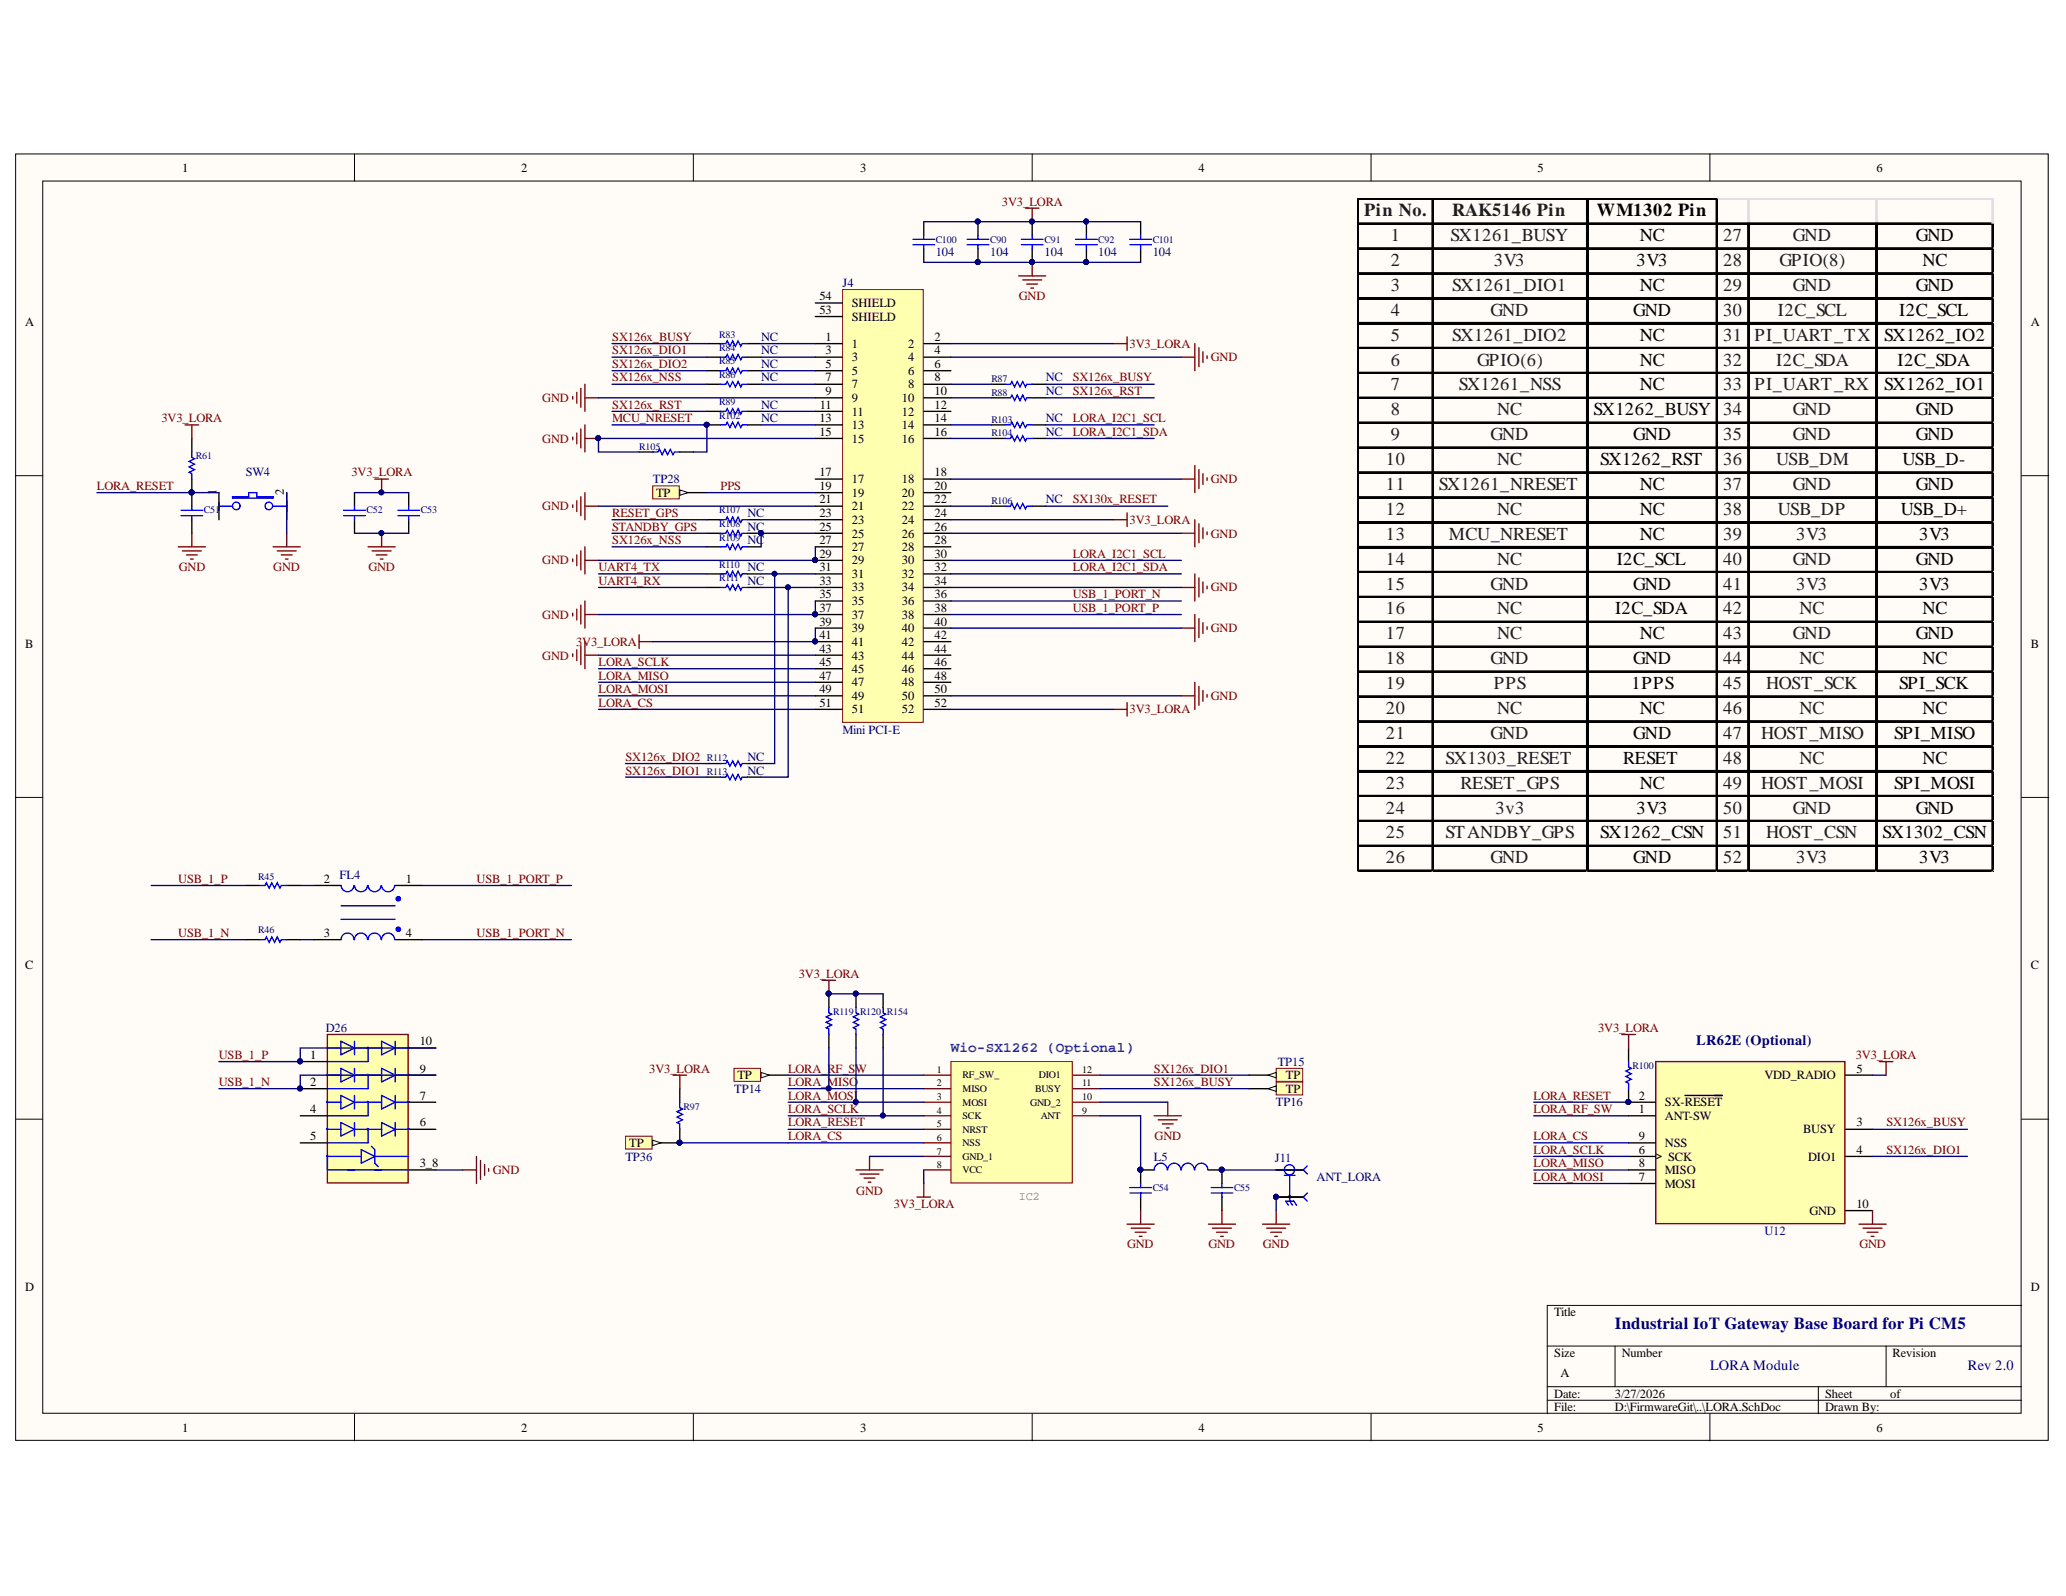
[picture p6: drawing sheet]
<svg xmlns="http://www.w3.org/2000/svg" width="279mm" height="216mm" viewBox="0 0 279 216" stroke-linecap="round" stroke-linejoin="round" font-family="sans-serif">
<defs><g id="words">
<g font-size="2.5" fill="#1c1e21">
<text x="184.5" y="29.2">Pin No.</text>
<text x="196.4" y="29.2">RAK5146 Pin</text>
<text x="188.1" y="32.6">1</text>
<text x="188.1" y="36">2</text>
<text x="196.2" y="32.6">SX1261_BUSY</text>
<text x="202" y="36">3V3</text>
<text x="233" y="32.6">27</text>
<text x="233" y="36">28</text>
<text x="240.7" y="36">GPIO(8)</text>
<text x="242.5" y="32.6">GND</text>
<text x="188.1" y="39.3">3</text>
<text x="196.4" y="39.3">SX1261_DIO1</text>
<text x="233" y="39.3">29</text>
<text x="242.5" y="39.3">GND</text>
<text x="188.1" y="42.7">4</text>
<text x="188.1" y="46.1">5</text>
<text x="196.4" y="46.1">SX1261_DIO2</text>
<text x="201.6" y="42.7">GND</text>
<text x="233" y="42.7">30</text>
<text x="233" y="46.1">31</text>
<text x="237.3" y="46.1">PI_UART_TX</text>
<text x="240.4" y="42.7">I2C_SCL</text>
<text x="188.1" y="49.4">6</text>
<text x="188.1" y="52.8">7</text>
<text x="197.3" y="52.8">SX1261_NSS</text>
<text x="199.8" y="49.4">GPIO(6)</text>
<text x="233" y="49.4">32</text>
<text x="233" y="52.8">33</text>
<text x="237.3" y="52.8">PI_UART_RX</text>
<text x="240.2" y="49.4">I2C_SDA</text>
<text x="188.1" y="56.2">8</text>
<text x="188.1" y="59.5">9</text>
<text x="201.6" y="59.5">GND</text>
<text x="202.5" y="56.2">NC</text>
<text x="233" y="56.2">34</text>
<text x="233" y="59.5">35</text>
<text x="242.5" y="56.2">GND</text>
<text x="242.5" y="59.5">GND</text>
<text x="187.4" y="62.9">10</text>
<text x="202.5" y="62.9">NC</text>
<text x="233" y="62.9">36</text>
<text x="240.2" y="62.9">USB_DM</text>
<text x="187.4" y="66.3">11</text>
<text x="187.4" y="69.6">12</text>
<text x="194.6" y="66.3">SX1261_NRESET</text>
<text x="202.5" y="69.6">NC</text>
<text x="233" y="66.3">37</text>
<text x="233" y="69.6">38</text>
<text x="240.4" y="69.6">USB_DP</text>
<text x="242.5" y="66.3">GND</text>
<text x="187.4" y="73">13</text>
<text x="187.4" y="76.4">14</text>
<text x="195.9" y="73">MCU_NRESET</text>
<text x="202.5" y="76.4">NC</text>
<text x="233" y="73">39</text>
<text x="233" y="76.4">40</text>
<text x="242.5" y="76.4">GND</text>
<text x="242.9" y="73">3V3</text>
<text x="187.4" y="79.7">15</text>
<text x="187.4" y="83.1">16</text>
<text x="201.6" y="79.7">GND</text>
<text x="202.5" y="83.1">NC</text>
<text x="233" y="79.7">41</text>
<text x="233" y="83.1">42</text>
<text x="242.9" y="79.7">3V3</text>
<text x="243.4" y="83.1">NC</text>
<text x="187.4" y="86.5">17</text>
<text x="187.4" y="89.9">18</text>
<text x="201.6" y="89.9">GND</text>
<text x="202.5" y="86.5">NC</text>
<text x="233" y="86.5">43</text>
<text x="233" y="89.9">44</text>
<text x="242.5" y="86.5">GND</text>
<text x="243.4" y="89.9">NC</text>
<text x="187.4" y="93.2">19</text>
<text x="202" y="93.2">PPS</text>
<text x="233" y="93.2">45</text>
<text x="238.9" y="93.2">HOST_SCK</text>
<text x="187.4" y="96.6">20</text>
<text x="187.4" y="100">21</text>
<text x="201.6" y="100">GND</text>
<text x="202.5" y="96.6">NC</text>
<text x="233" y="96.6">46</text>
<text x="233" y="100">47</text>
<text x="238.2" y="100">HOST_MISO</text>
<text x="243.4" y="96.6">NC</text>
<text x="187.4" y="103.3">22</text>
<text x="187.4" y="106.7">23</text>
<text x="195.5" y="103.3">SX1303_RESET</text>
<text x="197.5" y="106.7">RESET_GPS</text>
<text x="233" y="103.3">48</text>
<text x="233" y="106.7">49</text>
<text x="238.2" y="106.7">HOST_MOSI</text>
<text x="243.4" y="103.3">NC</text>
<text x="187.4" y="110.1">24</text>
<text x="187.4" y="113.4">25</text>
<text x="195.5" y="113.4">STANDBY_GPS</text>
<text x="202.2" y="110.1">3v3</text>
<text x="233" y="110.1">50</text>
<text x="233" y="113.4">51</text>
<text x="238.9" y="113.4">HOST_CSN</text>
<text x="242.5" y="110.1">GND</text>
<text x="187.4" y="116.8">26</text>
<text x="201.6" y="116.8">GND</text>
<text x="233" y="116.8">52</text>
<text x="242.9" y="116.8">3V3</text>
</g>
<g font-size="2.5">
<text x="215.9" y="29.2">WM1302 Pin</text>
<text x="221.3" y="36">3V3</text>
<text x="221.8" y="32.6">NC</text>
<text x="259.1" y="32.6">GND</text>
<text x="260" y="36">NC</text>
<text x="221.8" y="39.3">NC</text>
<text x="259.1" y="39.3">GND</text>
<text x="220.9" y="42.7">GND</text>
<text x="221.8" y="46.1">NC</text>
<text x="254.8" y="46.1">SX1262_IO2</text>
<text x="256.8" y="42.7">I2C_SCL</text>
<text x="221.8" y="49.4">NC</text>
<text x="221.8" y="52.8">NC</text>
<text x="254.8" y="52.8">SX1262_IO1</text>
<text x="256.6" y="49.4">I2C_SDA</text>
<text x="215.5" y="56.2">SX1262_BUSY</text>
<text x="220.9" y="59.5">GND</text>
<text x="259.1" y="56.2">GND</text>
<text x="259.1" y="59.5">GND</text>
<text x="216.4" y="62.9">SX1262_RST</text>
<text x="257.3" y="62.9">USB_D-</text>
<text x="221.8" y="66.3">NC</text>
<text x="221.8" y="69.6">NC</text>
<text x="257.1" y="69.6">USB_D+</text>
<text x="259.1" y="66.3">GND</text>
<text x="218.6" y="76.4">I2C_SCL</text>
<text x="221.8" y="73">NC</text>
<text x="259.1" y="76.4">GND</text>
<text x="259.5" y="73">3V3</text>
<text x="218.4" y="83.1">I2C_SDA</text>
<text x="220.9" y="79.7">GND</text>
<text x="259.5" y="79.7">3V3</text>
<text x="260" y="83.1">NC</text>
<text x="220.9" y="89.9">GND</text>
<text x="221.8" y="86.5">NC</text>
<text x="259.1" y="86.5">GND</text>
<text x="260" y="89.9">NC</text>
<text x="220.7" y="93.2">1PPS</text>
<text x="256.8" y="93.2">SPI_SCK</text>
<text x="220.9" y="100">GND</text>
<text x="221.8" y="96.6">NC</text>
<text x="256.2" y="100">SPI_MISO</text>
<text x="260" y="96.6">NC</text>
<text x="219.5" y="103.3">RESET</text>
<text x="221.8" y="106.7">NC</text>
<text x="256.2" y="106.7">SPI_MOSI</text>
<text x="260" y="103.3">NC</text>
<text x="216.4" y="113.4">SX1262_CSN</text>
<text x="221.3" y="110.1">3V3</text>
<text x="254.6" y="113.4">SX1302_CSN</text>
<text x="259.1" y="110.1">GND</text>
<text x="220.9" y="116.8">GND</text>
<text x="259.5" y="116.8">3V3</text>
</g>
<text font-size="2.3" fill="#000080" x="218.4" y="179.8">Industrial IoT Gateway Base Board for Pi CM5</text>
<text font-size="1.9" fill="#0b5394" x="128.6" y="142.3">Wio-SX1262 (Optional)</text>
<g font-size="1.9" fill="#000080">
<text x="229.4" y="141.3">LR62E (Optional)</text>
<text x="231.3" y="185.4">LORA Module</text>
<text x="266.1" y="185.4">Rev 2.0</text>
</g>
<g font-size="1.7">
<text x="24.6" y="23.3">1</text>
<text x="70.5" y="23.3">2</text>
<text x="116.3" y="23.3">3</text>
<text x="162.1" y="23.3">4</text>
<text x="207.9" y="23.3">5</text>
<text x="253.8" y="23.3">6</text>
<text x="110.8" y="40.6">54</text>
<text x="115.2" y="41.5">SHIELD</text>
<text x="3.4" y="44.1">A</text>
<text x="110.8" y="42.5">53</text>
<text x="111.7" y="46.1">1</text>
<text x="111.7" y="47.9">3</text>
<text x="115.2" y="47">1</text>
<text x="115.2" y="43.4">SHIELD</text>
<text x="122.8" y="47">2</text>
<text x="126.4" y="46.1">2</text>
<text x="126.4" y="47.9">4</text>
<text x="274.6" y="44.1">A</text>
<text x="111.7" y="49.8">5</text>
<text x="111.7" y="51.6">7</text>
<text x="111.7" y="53.4">9</text>
<text x="115.2" y="48.9">3</text>
<text x="115.2" y="50.7">5</text>
<text x="115.2" y="52.5">7</text>
<text x="122.8" y="48.9">4</text>
<text x="122.8" y="50.7">6</text>
<text x="122.8" y="52.5">8</text>
<text x="126.4" y="49.8">6</text>
<text x="126.4" y="51.6">8</text>
<text x="126.4" y="53.4">10</text>
<text x="110.8" y="57.1">13</text>
<text x="110.8" y="58.9">15</text>
<text x="110.9" y="55.3">11</text>
<text x="115.2" y="54.4">9</text>
<text x="115.2" y="56.2">11</text>
<text x="115.2" y="58">13</text>
<text x="115.2" y="59.9">15</text>
<text x="122" y="54.4">10</text>
<text x="122" y="56.2">12</text>
<text x="122" y="58">14</text>
<text x="122" y="59.9">16</text>
<text x="126.4" y="55.3">12</text>
<text x="126.4" y="57.1">14</text>
<text x="126.4" y="58.9">16</text>
<text x="110.8" y="64.4">17</text>
<text x="115.2" y="65.4">17</text>
<text x="122" y="65.4">18</text>
<text x="126.4" y="64.4">18</text>
<text x="29.3" y="67" transform="rotate(-90 29.3 67)">1</text>
<text x="38.4" y="67" transform="rotate(-90 38.4 67)">2</text>
<text x="88.7" y="67.2">TP</text>
<text x="110.8" y="66.3">19</text>
<text x="110.8" y="68.1">21</text>
<text x="110.8" y="69.9">23</text>
<text x="110.8" y="71.8">25</text>
<text x="115.2" y="67.2">19</text>
<text x="115.2" y="69">21</text>
<text x="115.2" y="70.9">23</text>
<text x="122" y="67.2">20</text>
<text x="122" y="69">22</text>
<text x="122" y="70.9">24</text>
<text x="126.4" y="66.3">20</text>
<text x="126.4" y="68.1">22</text>
<text x="126.4" y="69.9">24</text>
<text x="126.4" y="71.8">26</text>
<text x="110.8" y="73.6">27</text>
<text x="110.8" y="75.4">29</text>
<text x="110.8" y="77.3">31</text>
<text x="115.2" y="72.7">25</text>
<text x="115.2" y="74.5">27</text>
<text x="115.2" y="76.4">29</text>
<text x="122" y="72.7">26</text>
<text x="122" y="74.5">28</text>
<text x="122" y="76.4">30</text>
<text x="126.4" y="73.6">28</text>
<text x="126.4" y="75.4">30</text>
<text x="126.4" y="77.3">32</text>
<text x="110.8" y="79.2">33</text>
<text x="110.8" y="80.9">35</text>
<text x="110.8" y="82.8">37</text>
<text x="115.2" y="78.2">31</text>
<text x="115.2" y="80">33</text>
<text x="115.2" y="81.9">35</text>
<text x="115.2" y="83.7">37</text>
<text x="122" y="78.2">32</text>
<text x="122" y="80">34</text>
<text x="122" y="81.9">36</text>
<text x="122" y="83.7">38</text>
<text x="126.4" y="79.2">34</text>
<text x="126.4" y="80.9">36</text>
<text x="126.4" y="82.8">38</text>
<text x="3.4" y="87.6">B</text>
<text x="110.8" y="84.6">39</text>
<text x="110.8" y="86.4">41</text>
<text x="110.8" y="88.3">43</text>
<text x="115.2" y="85.5">39</text>
<text x="115.2" y="87.4">41</text>
<text x="115.2" y="89.2">43</text>
<text x="122" y="85.5">40</text>
<text x="122" y="87.4">42</text>
<text x="122" y="89.2">44</text>
<text x="126.4" y="84.6">40</text>
<text x="126.4" y="86.4">42</text>
<text x="126.4" y="88.3">44</text>
<text x="274.6" y="87.6">B</text>
<text x="110.8" y="90.1">45</text>
<text x="110.8" y="91.9">47</text>
<text x="110.8" y="93.8">49</text>
<text x="110.8" y="95.6">51</text>
<text x="115.2" y="91">45</text>
<text x="115.2" y="92.9">47</text>
<text x="115.2" y="94.7">49</text>
<text x="122" y="91">46</text>
<text x="122" y="92.9">48</text>
<text x="122" y="94.7">50</text>
<text x="126.4" y="90.1">46</text>
<text x="126.4" y="91.9">48</text>
<text x="126.4" y="93.8">50</text>
<text x="126.4" y="95.6">52</text>
<text x="115.2" y="96.5">51</text>
<text x="122" y="96.5">52</text>
<text x="43.8" y="119.4">2</text>
<text x="54.9" y="119.4">1</text>
<text x="3.4" y="131.1">C</text>
<text x="43.8" y="126.8">3</text>
<text x="54.9" y="126.8">4</text>
<text x="274.6" y="131.1">C</text>
<text x="42" y="143.3">1</text>
<text x="56.8" y="141.4">10</text>
<text x="42" y="146.9">2</text>
<text x="56.8" y="145.1">9</text>
<text x="56.8" y="148.7">7</text>
<text x="99.7" y="146">TP</text>
<text x="173.9" y="146">TP</text>
<text x="173.9" y="147.8">TP</text>
<text x="221.6" y="148.7">2</text>
<text x="225.2" y="149.7">SX-RESET</text>
<text x="238.6" y="146">VDD_RADIO</text>
<text x="251.1" y="145.1">5</text>
<text x="42" y="150.6">4</text>
<text x="42" y="154.2">5</text>
<text x="56.8" y="152.4">6</text>
<text x="85.1" y="155.2">TP</text>
<text x="221.6" y="150.6">1</text>
<text x="221.6" y="154.2">9</text>
<text x="225.2" y="151.5">ANT-SW</text>
<text x="225.2" y="155.2">NSS</text>
<text x="243.9" y="153.3">BUSY</text>
<text x="251.1" y="152.4">3</text>
<text x="56.8" y="157.9">3_8</text>
<text x="221.6" y="156.1">6</text>
<text x="221.6" y="157.9">8</text>
<text x="221.6" y="159.7">7</text>
<text x="225.2" y="158.8">MISO</text>
<text x="225.2" y="160.7">MOSI</text>
<text x="225.6" y="157">SCK</text>
<text x="244.5" y="157">DIO1</text>
<text x="251.1" y="156.1">4</text>
<text x="244.7" y="164.3">GND</text>
<text x="251.1" y="163.4">10</text>
<text x="3.4" y="174.6">D</text>
<text x="210.2" y="178.1">Title</text>
<text x="274.6" y="174.6">D</text>
<text x="210.2" y="183.6">Size</text>
<text x="219.3" y="183.6">Number</text>
<text x="256" y="183.6">Revision</text>
<text x="210.2" y="189.1">Date:</text>
<text x="210.2" y="190.9">File:</text>
<text x="211" y="186.3">A</text>
<text x="218.4" y="189.1">3/27/2026</text>
<text x="218.4" y="190.9">D:\FirmwareGit\..\LORA.SchDoc</text>
<text x="246.8" y="189.1">Sheet</text>
<text x="246.8" y="190.9">Drawn By:</text>
<text x="255.6" y="189.1">of</text>
<text x="24.6" y="193.6">1</text>
<text x="70.5" y="193.6">2</text>
<text x="116.3" y="193.6">3</text>
<text x="162.1" y="193.6">4</text>
<text x="207.9" y="193.6">5</text>
<text x="253.8" y="193.6">6</text>
</g>
<g font-size="1.7" fill="#800000">
<text x="135.5" y="27.8">3V3_LORA</text>
<text x="137.8" y="40.6">GND</text>
<text x="82.8" y="47.9">SX126x_DIO1</text>
<text x="82.8" y="46.1">SX126x_BUSY</text>
<text x="152.8" y="47">3V3_LORA</text>
<text x="82.8" y="49.8">SX126x_DIO2</text>
<text x="82.8" y="51.6">SX126x_NSS</text>
<text x="145.1" y="53.4">SX126x_RST</text>
<text x="145.1" y="51.6">SX126x_BUSY</text>
<text x="163.8" y="48.9">GND</text>
<text x="21.8" y="57.1">3V3_LORA</text>
<text x="73.3" y="54.4">GND</text>
<text x="73.3" y="59.9">GND</text>
<text x="82.8" y="57.1">MCU_NRESET</text>
<text x="82.8" y="55.3">SX126x_RST</text>
<text x="145.1" y="57.1">LORA_I2C1_SCL</text>
<text x="145.1" y="58.9">LORA_I2C1_SDA</text>
<text x="47.5" y="64.4">3V3_LORA</text>
<text x="163.8" y="65.4">GND</text>
<text x="13.1" y="66.3">LORA_RESET</text>
<text x="73.3" y="69">GND</text>
<text x="82.8" y="69.9">RESET_GPS</text>
<text x="82.8" y="71.8">STANDBY_GPS</text>
<text x="97.4" y="66.3">PPS</text>
<text x="145.1" y="68.1">SX130x_RESET</text>
<text x="152.8" y="70.9">3V3_LORA</text>
<text x="24.2" y="77.3">GND</text>
<text x="37" y="77.3">GND</text>
<text x="49.8" y="77.3">GND</text>
<text x="73.3" y="76.4">GND</text>
<text x="80.9" y="77.3">UART4_TX</text>
<text x="82.8" y="73.6">SX126x_NSS</text>
<text x="145.1" y="75.4">LORA_I2C1_SCL</text>
<text x="145.1" y="77.3">LORA_I2C1_SDA</text>
<text x="163.8" y="72.7">GND</text>
<text x="73.3" y="83.7">GND</text>
<text x="80.9" y="79.2">UART4_RX</text>
<text x="145.1" y="80.9">USB_1_PORT_N</text>
<text x="145.1" y="82.8">USB_1_PORT_P</text>
<text x="163.8" y="80">GND</text>
<text x="73.3" y="89.2">GND</text>
<text x="77.9" y="87.4">3V3_LORA</text>
<text x="163.8" y="85.5">GND</text>
<text x="80.9" y="91.9">LORA_MISO</text>
<text x="80.9" y="93.8">LORA_MOSI</text>
<text x="80.9" y="90.1">LORA_SCLK</text>
<text x="80.9" y="95.6">LORA_CS</text>
<text x="163.8" y="94.7">GND</text>
<text x="152.8" y="96.5">3V3_LORA</text>
<text x="84.6" y="104.8">SX126x_DIO1</text>
<text x="84.6" y="102.9">SX126x_DIO2</text>
<text x="24.1" y="119.4">USB_1_P</text>
<text x="64.5" y="119.4">USB_1_PORT_P</text>
<text x="24.1" y="126.8">USB_1_N</text>
<text x="64.5" y="126.8">USB_1_PORT_N</text>
<text x="108" y="132.3">3V3_LORA</text>
<text x="29.6" y="143.3">USB_1_P</text>
<text x="216.1" y="139.6">3V3_LORA</text>
<text x="251" y="143.3">3V3_LORA</text>
<text x="29.6" y="146.9">USB_1_N</text>
<text x="87.8" y="145.1">3V3_LORA</text>
<text x="106.6" y="145.1">LORA_RF_SW</text>
<text x="106.6" y="146.9">LORA_MISO</text>
<text x="106.6" y="148.7">LORA_MOSI</text>
<text x="156.1" y="145.1">SX126x_DIO1</text>
<text x="156.1" y="146.9">SX126x_BUSY</text>
<text x="207.4" y="148.7">LORA_RESET</text>
<text x="106.6" y="150.6">LORA_SCLK</text>
<text x="106.6" y="152.4">LORA_RESET</text>
<text x="106.6" y="154.2">LORA_CS</text>
<text x="156.1" y="154.2">GND</text>
<text x="207.4" y="154.2">LORA_CS</text>
<text x="207.4" y="150.6">LORA_RF_SW</text>
<text x="255.1" y="152.4">SX126x_BUSY</text>
<text x="66.7" y="158.8">GND</text>
<text x="115.8" y="161.6">GND</text>
<text x="207.4" y="157.9">LORA_MISO</text>
<text x="207.4" y="159.7">LORA_MOSI</text>
<text x="207.4" y="156.1">LORA_SCLK</text>
<text x="255.1" y="156.1">SX126x_DIO1</text>
<text x="120.9" y="163.4">3V3_LORA</text>
<text x="152.4" y="168.9">GND</text>
<text x="163.4" y="168.9">GND</text>
<text x="170.8" y="168.9">GND</text>
<text x="251.5" y="168.9">GND</text>
</g>
<g font-size="1.7" fill="#000080">
<text x="126.5" y="34.6">104</text>
<text x="133.9" y="34.6">104</text>
<text x="141.3" y="34.6">104</text>
<text x="148.5" y="34.6">104</text>
<text x="155.9" y="34.6">104</text>
<text x="113.9" y="38.8">J4</text>
<text x="102.9" y="46.1">NC</text>
<text x="102.9" y="47.9">NC</text>
<text x="102.9" y="49.8">NC</text>
<text x="102.9" y="51.6">NC</text>
<text x="141.4" y="51.6">NC</text>
<text x="141.4" y="53.4">NC</text>
<text x="102.9" y="55.3">NC</text>
<text x="102.9" y="57.1">NC</text>
<text x="141.4" y="57.1">NC</text>
<text x="141.4" y="58.9">NC</text>
<text x="33.2" y="64.4">SW4</text>
<text x="88.3" y="65.4">TP28</text>
<text x="101.1" y="69.9">NC</text>
<text x="101.1" y="71.8">NC</text>
<text x="141.4" y="68.1">NC</text>
<text x="101.1" y="73.6">NC</text>
<text x="101.1" y="77.3">NC</text>
<text x="101.1" y="79.2">NC</text>
<text x="113.9" y="99.3">Mini PCI-E</text>
<text x="101.1" y="102.9">NC</text>
<text x="101.1" y="104.8">NC</text>
<text x="45.9" y="118.9">FL4</text>
<text x="44.1" y="139.6">D26</text>
<text x="99.3" y="147.8">TP14</text>
<text x="172.6" y="149.7">TP16</text>
<text x="172.8" y="144.2">TP15</text>
<text x="84.6" y="157">TP36</text>
<text x="156.1" y="157">L5</text>
<text x="172.4" y="157.2">J11</text>
<text x="178.1" y="159.7">ANT_LORA</text>
<text x="238.6" y="167.1">U12</text>
</g>
<text font-size="1.6" fill="#808080" x="137.8" y="162.4">IC2</text>
<g font-size="1.4" fill="#000080">
<text x="126.5" y="32.8">C100</text>
<text x="133.9" y="32.8">C90</text>
<text x="141.3" y="32.8">C91</text>
<text x="148.5" y="32.8">C92</text>
<text x="155.9" y="32.8">C101</text>
<text x="97.3" y="45.7">R83</text>
<text x="97.3" y="47.4">R84</text>
<text x="97.3" y="49.3">R85</text>
<text x="97.3" y="51.2">R86</text>
<text x="134.1" y="51.7">R87</text>
<text x="134.1" y="53.5">R88</text>
<text x="97.3" y="54.8">R89</text>
<text x="97.3" y="56.7">R102</text>
<text x="134.1" y="57.2">R103</text>
<text x="134.1" y="59">R104</text>
<text x="26.5" y="62.2">R61</text>
<text x="86.4" y="60.9">R105</text>
<text x="27.6" y="69.4">C51</text>
<text x="49.6" y="69.4">C52</text>
<text x="56.9" y="69.4">C53</text>
<text x="97.3" y="69.4">R107</text>
<text x="97.3" y="71.3">R108</text>
<text x="134.1" y="68.2">R106</text>
<text x="97.3" y="73.1">R109</text>
<text x="97.3" y="76.8">R110</text>
<text x="97.3" y="78.6">R111</text>
<text x="95.6" y="103">R112</text>
<text x="95.6" y="104.9">R113</text>
<text x="34.9" y="119">R45</text>
<text x="34.9" y="126.3">R46</text>
<text x="112.7" y="137.2">R119 R120 R154</text>
<text x="220.8" y="144.6">R100</text>
<text x="92.5" y="150.1">R97</text>
<text x="155.9" y="161.1">C54</text>
<text x="166.9" y="161.1">C55</text>
</g>
<g font-size="1.4">
<text x="126.7" y="145.2">1</text>
<text x="126.7" y="147">2</text>
<text x="126.7" y="148.8">3</text>
<text x="130.2" y="145.9">RF_SW_</text>
<text x="130.2" y="147.7">MISO</text>
<text x="130.2" y="149.6">MOSI</text>
<text x="139.3" y="149.6">GND_2</text>
<text x="140" y="147.7">BUSY</text>
<text x="140.5" y="145.9">DIO1</text>
<text x="146.3" y="148.8">10</text>
<text x="146.3" y="147">11</text>
<text x="146.3" y="145.2">12</text>
<text x="126.7" y="150.7">4</text>
<text x="126.7" y="152.5">5</text>
<text x="126.7" y="154.3">6</text>
<text x="130.2" y="151.4">SCK</text>
<text x="130.2" y="153.2">NRST</text>
<text x="130.2" y="155.1">NSS</text>
<text x="140.8" y="151.4">ANT</text>
<text x="146.3" y="150.7">9</text>
<text x="126.7" y="156.2">7</text>
<text x="126.7" y="158">8</text>
<text x="130.2" y="156.9">GND_1</text>
<text x="130.2" y="158.7">VCC</text>
</g>
</g></defs>
<g fill="#fffcf8" stroke="#000" stroke-width=".14">
<path d="M2.1 20.8h274.9v174h-274.9z"/>
<path d="M5.8 24.5h267.5v166.7h-267.5z"/>
</g>
<g fill="none" stroke="#000" stroke-width=".14">
<path d="M47.9 20.8v3.7M93.8 20.8v3.7M139.6 20.8v3.7M185.4 20.8v3.7M231.2 20.8v3.7M2.1 64.4h3.7M273.4 64.4h3.7M2.1 107.9h3.7M273.4 107.9h3.7M2.1 151.4h3.7M273.4 151.4h3.7M273.4 176.6h-64.2v14.7"/>
<path d="M47.9 191.3v3.6M93.8 191.3v3.6M139.6 191.3v3.6M185.4 191.3v3.6M209.2 182.1h64.2M209.2 187.6h64.2M209.2 189.4h64.2M218.4 182.1v5.5M231.2 191.3v3.6M245.9 187.6v3.7M255.1 182.1v5.5"/>
</g>
<path d="M128.6 143.6h16.4v16.4h-16.4z" fill="#ffffb0" stroke="#800000" stroke-width=".14"/>
<g fill="none" stroke="#800000" stroke-width=".18">
<path d="M25 57.5h1.9M25.9 57.5v1.8M24.1 74h3.7M24.7 74.5h2.5M25.2 75.1h1.5M25.8 75.6h.3M25.9 72.1v1.9M36.9 74h3.7M37.5 74.5h2.6M38 75.1h1.5M38.6 75.6h.4M38.8 72.1v1.9"/>
<path d="M49.8 74h3.6M50.3 74.5h2.6M50.7 64.8h1.8M50.9 75.1h1.4M51.4 75.6h.4M51.6 64.8v1.8M51.6 72.1v1.9M115.8 158.3h3.6M116.3 158.8h2.6M116.9 159.4h1.4M117.4 159.9h.4M117.6 156.4v1.9"/>
<path d="M124.9 145.4h3.7M124.9 147.3h3.7M124.9 149.1h3.7M124.9 150.9h3.7M124.9 152.8h3.7M124.9 154.6h3.7M124.9 156.4h3.7M124.9 158.3h3.7M145.1 145.4h3.7M145.1 147.3h3.7M145.1 149.1h3.7M145.1 150.9h3.7"/>
<path d="M156.1 150.9h3.7M156.6 151.5h2.6M157.2 152h1.5M157.7 152.6h.4M157.9 149.1v1.8M124 161.9h1.8M124.9 160.1v1.8M152.4 165.6h3.7M153 166.1h2.5M153.5 166.7h1.5M154.1 167.2h.3M154.3 163.8v1.8"/>
<path d="M163.4 165.6h3.7M164 166.1h2.5M164.5 166.7h1.5M165.1 167.2h.3M165.3 163.8v1.8M170.8 165.6h3.6M171.3 166.1h2.6M171.9 166.7h1.4M172.4 167.2h.4M172.6 163.8v1.8"/>
</g>
<g fill="none" stroke="#000" stroke-width=".18">
<path d="M25.9 59.3v1.8M25.9 64.8v3.7M25.9 70.3v1.8M29.6 66.6v3.7M38.8 66.6v3.7M47.9 66.6v1.9M47.9 70.3v1.8M55.3 66.6v1.9M55.3 70.3v1.8M156.1 158.3h-1.8v1.8M163.4 158.3h1.9v1.8M172.6 158.3h3.7"/>
<path d="M154.3 161.9v1.9M165.3 161.9v1.9M172.6 161.9h3.7"/>
</g>
<g fill="none" stroke="#00f" stroke-width=".18">
<path d="M24.5 69.8h2.9M24.5 69h2.9M25.9 61.1v.8l.4 .2-.7 .3 .7 .4-.7 .4 .7 .3-.7 .4 .3 .2v.7M25.9 68.5v.5M25.9 69.8v.5M29.6 68.5h1.8M29.6 67.9v1.1M31.4 67.2h2.2v-.6h1.1v.6h2.2v.2h-5.5zM36.9 68.5h1.9M38.8 67.7v1.5M46.5 69.8h2.9M46.5 69h2.9"/>
<path d="M47.9 68.5v.5M47.9 69.8v.5M53.8 69.8h2.9M53.8 69h2.9M55.3 68.5v.5M55.3 69.8v.5M157.8 158.3a.88 .88 0 0 0-.8-.9 .88 .88 0 0 0-.9 .9M159.7 158.3a.88 .88 0 0 0-.9-.9 .88 .88 0 0 0-.9 .9M161.5 158.3a.88 .88 0 0 0-.9-.9 .88 .88 0 0 0-.8 .9M163.3 158.3a.88 .88 0 0 0-.8-.9 .88 .88 0 0 0-.9 .9M172.6 158.3h3.7M173.7 159h1.5"/>
<path d="M174.4 159v3.5l.4 .5M176.3 158.3l.5 .5M176.8 157.7l-.5 .6M152.8 161.4h2.9M152.8 160.6h2.9M154.3 160.1v.5M154.3 161.4v.5M163.8 161.4h2.9M163.8 160.6h2.9M165.3 160.1v.5M165.3 161.4v.5M172.6 161.9h3.7"/>
<path d="M174.2 163l-.3-.5h1.1l.3 .5M176.3 161.9l.5 .6M176.8 161.4l-.5 .5"/>
<circle cx="32" cy="68.4" r=".51"/>
<circle cx="36.4" cy="68.4" r=".51"/>
<circle cx="174.4" cy="158.2" r=".69"/>
<circle cx="174.4" cy="161.9" r=".15"/>
</g>
<g fill="#000080" stroke="#000080" stroke-width=".14">
<circle cx="51.6" cy="72.1" r=".33"/>
<circle cx="51.6" cy="66.6" r=".33"/>
<circle cx="25.9" cy="66.6" r=".33"/>
<circle cx="154.2" cy="158.2" r=".33"/>
<circle cx="165.2" cy="158.2" r=".33"/>
<circle cx="172.6" cy="161.9" r=".33"/>
</g>
<path d="M84.6 153.7h3.6v1.7h-3.6z" fill="#ffffb0" stroke="#800000" stroke-width=".14"/>
<path d="M88.3 154.6h3.6" fill="none" stroke="#000" stroke-width=".18"/>
<path d="M88.3 154.2l1.1 .4-1.1 .4z" fill="#fffcf8"/>
<path d="M88.3 154.2l1.1 .4-1.1 .4z" fill="none" stroke="#000" stroke-width=".14"/>
<circle cx="91.9" cy="154.6" r=".33" fill="#000080" stroke="#000080" stroke-width=".14"/>
<path d="M99.3 144.5h3.6v1.8h-3.6z" fill="#ffffb0" stroke="#800000" stroke-width=".14"/>
<path d="M102.9 145.4h3.7" fill="none" stroke="#000" stroke-width=".18"/>
<path d="M102.9 145.1l1.1 .3-1.1 .4z" fill="#fffcf8"/>
<path d="M102.9 145.1l1.1 .3-1.1 .4z" fill="none" stroke="#000" stroke-width=".14"/>
<path d="M172.6 144.5h3.6v1.8h-3.6z" fill="#ffffb0" stroke="#800000" stroke-width=".14"/>
<path d="M168.9 145.4h3.7" fill="none" stroke="#000" stroke-width=".18"/>
<path d="M171.5 145.4l1.1-.3v.7z" fill="#fffcf8"/>
<path d="M171.5 145.4l1.1-.3v.7z" fill="none" stroke="#000" stroke-width=".14"/>
<path d="M172.6 146.4h3.6v1.7h-3.6z" fill="#ffffb0" stroke="#800000" stroke-width=".14"/>
<path d="M168.9 147.3h3.7" fill="none" stroke="#000" stroke-width=".18"/>
<path d="M171.5 147.3l1.1-.4v.7z" fill="#fffcf8"/>
<path d="M171.5 147.3l1.1-.4v.7z" fill="none" stroke="#000" stroke-width=".14"/>
<path d="M223.9 143.6h25.6v21.9h-25.6z" fill="#ffffb0" stroke="#800000" stroke-width=".18"/>
<g fill="none" stroke="#000" stroke-width=".18">
<path d="M132.3 30v1.8M132.3 33.7v1.8M139.6 30v1.8M139.6 33.7v1.8M146.9 30v1.8M146.9 33.7v1.8M91.9 147.3v1.8M91.9 152.8v1.8M220.2 147.3v1.8h3.7M220.2 150.9h3.7M220.2 154.6h3.7M220.2 156.4h3.7"/>
<path d="M220.2 158.3h3.7M220.2 141.8v1.8M227.9 148.2h5M249.6 156.4h3.6M249.6 145.4h3.6M249.6 152.8h3.6M220.2 160.1h3.7M249.6 163.8h3.6"/>
</g>
<g fill="#000080" stroke="#000080" stroke-width=".14">
<circle cx="220.2" cy="149.1" r=".33"/>
<circle cx="91.9" cy="154.6" r=".33"/>
<circle cx="132.2" cy="30" r=".33"/>
<circle cx="132.2" cy="35.5" r=".33"/>
<circle cx="139.6" cy="30" r=".33"/>
<circle cx="139.6" cy="35.5" r=".33"/>
<circle cx="146.9" cy="30" r=".33"/>
<circle cx="146.9" cy="35.5" r=".33"/>
</g>
<path d="M223.9 156.1l.7 .3-.7 .4" fill="none" stroke="#000" stroke-width=".14"/>
<g fill="none" stroke="#800000" stroke-width=".18">
<path d="M137.8 37.3h3.6M138.3 37.9h2.6M138.9 38.4h1.4M139.4 39h.4M139.6 35.5v1.8M219.3 139.9h1.9M220.2 139.9v1.9M91 145.4h1.8M91.9 145.4v1.9M254.2 143.6h1.8M255.1 143.6v1.8M251.4 165.6h3.7"/>
<path d="M252 166.1h2.5M252.5 166.7h1.5M253.1 167.2h.3M253.2 163.8v1.8"/>
</g>
<g fill="none" stroke="#00f" stroke-width=".18">
<path d="M130.8 33.1h2.9M130.8 32.4h2.9M132.3 31.8v.6M132.3 33.1v.6M138.1 33.1h3M138.1 32.4h3M139.6 31.8v.6M139.6 33.1v.6M145.5 33.1h2.9M145.5 32.4h2.9M146.9 31.8v.6M146.9 33.1v.6"/>
<path d="M91.9 149.1v.7l.4 .2-.7 .4 .7 .4-.7 .3 .7 .4-.7 .4 .3 .1v.8M220.2 143.6v.7l.4 .2-.7 .4 .7 .4-.7 .3 .7 .4-.7 .4 .3 .1v.8"/>
</g>
<path d="M113.9 39.2h11v58.5h-11z" fill="#ffffb0" stroke="#800000" stroke-width=".14"/>
<g fill="none" stroke="#000" stroke-width=".18">
<path d="M110.3 46.5h3.6M110.3 48.3h3.6M110.3 50.1h3.6M110.3 52h3.6M110.3 53.8h3.6M110.3 55.6h3.6M110.3 57.5h3.6M110.3 59.3h3.6M110.3 42.8h3.6M110.3 41h3.6M124.9 46.5h3.7M124.9 48.3h3.7"/>
<path d="M124.9 50.1h3.7M124.9 52h3.7M124.9 53.8h3.7M124.9 55.6h3.7M124.9 57.5h3.7M124.9 59.3h3.7M110.3 64.8h3.6M110.3 66.6h3.6M110.3 68.5h3.6M110.3 70.3h3.6M110.3 72.1h3.6M110.3 74h3.6"/>
<path d="M110.3 75.8h3.6M110.3 77.6h3.6M110.3 79.5h3.6M124.9 64.8h3.7M124.9 66.6h3.7M124.9 68.5h3.7M124.9 70.3h3.7M124.9 72.1h3.7M124.9 74h3.7M124.9 75.8h3.7M124.9 77.6h3.7M124.9 79.5h3.7"/>
<path d="M110.3 81.3h3.6M110.3 83.1h3.6M110.3 85h3.6M110.3 86.8h3.6M110.3 88.6h3.6M110.3 90.5h3.6M110.3 92.3h3.6M110.3 94.1h3.6M110.3 96h3.6M124.9 81.3h3.7M124.9 83.1h3.7M124.9 85h3.7"/>
<path d="M124.9 86.8h3.7M124.9 88.6h3.7M124.9 90.5h3.7M124.9 92.3h3.7M124.9 94.1h3.7M124.9 96h3.7"/>
</g>
<g fill="#000080" stroke="#000080" stroke-width=".14">
<circle cx="110.2" cy="75.8" r=".33"/>
<circle cx="110.2" cy="83.1" r=".33"/>
<circle cx="110.2" cy="86.8" r=".33"/>
</g>
<g fill="none" stroke="#800000" stroke-width=".18">
<path d="M77.5 75.6v.4M78 75.1v1.4M78.6 74.5v2.6M79.1 74v3.6M79.1 75.8h1.8M159.8 79.5h1.8M159.8 72.1h1.8M161.6 70.3v3.7M161.6 77.6v3.7M162.1 70.9v2.5M162.1 78.2v2.6M162.7 71.4v1.5"/>
<path d="M162.7 78.7v1.5M163.2 72v.3M163.2 79.3v.4M77.5 83v.3M77.5 88.4v.4M78 82.4v1.5M78 87.9v1.5M78.6 81.9v2.5M78.6 87.3v2.6M79.1 81.3v3.7M79.1 86.8v3.7M79.1 88.6h1.8"/>
<path d="M79.1 83.1h1.8M159.8 94.1h1.8M159.8 85h1.8M161.6 83.1v3.7M161.6 92.3v3.7M162.1 83.7v2.5M162.1 92.8v2.6M162.7 84.2v1.5M162.7 93.4v1.5M163.2 84.8v.3M163.2 93.9v.4"/>
</g>
<g fill="none" stroke="#000" stroke-width=".22">
<path d="M183.6 26.8v91.2M183.7 26.8v91.2M183.8 26.8h48.5M183.8 26.9h48.5M183.8 30.2h85.8M183.8 30.3h85.8M183.8 33.6h85.8M183.8 33.7h85.8M183.8 36.9h85.8M183.8 37h85.8M193.7 27v91M193.8 27v91"/>
<path d="M214.6 27v91M214.7 27v91M232.1 27v91M232.2 27v91M236.4 30.4v87.6M236.5 30.4v87.6M253.7 30.4v87.6M253.8 30.4v87.6M269.4 30.4v87.6M269.5 30.4v87.6M183.8 40.3h85.8M183.8 40.4h85.8"/>
<path d="M183.8 43.7h85.8M183.8 43.8h85.8M183.8 47h85.8M183.8 47.1h85.8M183.8 50.4h85.8M183.8 50.5h85.8M183.8 53.8h85.8M183.8 53.9h85.8M183.8 57.1h85.8M183.8 57.2h85.8M183.8 60.5h85.8M183.8 60.6h85.8"/>
<path d="M183.8 63.9h85.8M183.8 64h85.8M183.8 67.2h85.8M183.8 67.3h85.8M183.8 70.6h85.8M183.8 70.7h85.8M183.8 74h85.8M183.8 74.1h85.8M183.8 77.3h85.8M183.8 77.4h85.8M183.8 80.7h85.8M183.8 80.8h85.8"/>
<path d="M183.8 84.1h85.8M183.8 84.2h85.8M183.8 87.4h85.8M183.8 87.5h85.8M183.8 90.8h85.8M183.8 90.9h85.8M183.8 94.2h85.8M183.8 94.3h85.8M183.8 97.5h85.8M183.8 97.6h85.8M183.8 100.9h85.8M183.8 101h85.8"/>
<path d="M183.8 104.3h85.8M183.8 104.4h85.8M183.8 107.6h85.8M183.8 107.7h85.8M183.8 111h85.8M183.8 111.1h85.8M183.8 114.4h85.8M183.8 114.5h85.8M183.8 117.7h85.8M183.8 117.8h85.8"/>
</g>
<path d="M236.4 26.8v3.4M236.5 26.8v3.4M253.7 26.8v3.4M253.8 26.8v3.4M269.4 26.8v3.4M269.5 26.8v3.4M183.6 118h.1" fill="none" stroke="#e0e0e0" stroke-width=".22"/>
<path d="M183.6 118h.2z" fill="#e0e0e0"/>
<path d="M193.7 118h.1" fill="none" stroke="#e0e0e0" stroke-width=".22"/>
<path d="M193.7 118h.2z" fill="#e0e0e0"/>
<path d="M214.6 118h.1" fill="none" stroke="#e0e0e0" stroke-width=".22"/>
<path d="M214.6 118h.2z" fill="#e0e0e0"/>
<path d="M232.1 118h.1" fill="none" stroke="#e0e0e0" stroke-width=".22"/>
<path d="M232.1 118h.2z" fill="#e0e0e0"/>
<path d="M236.4 118h.1" fill="none" stroke="#e0e0e0" stroke-width=".22"/>
<path d="M236.4 118h.2z" fill="#e0e0e0"/>
<path d="M253.7 118h.1" fill="none" stroke="#e0e0e0" stroke-width=".22"/>
<path d="M253.7 118h.2z" fill="#e0e0e0"/>
<path d="M269.4 118h.1" fill="none" stroke="#e0e0e0" stroke-width=".22"/>
<path d="M269.4 118h.2z" fill="#e0e0e0"/>
<path d="M232.3 26.8h37.4M232.3 26.9h37.4M269.6 30.2h.1" fill="none" stroke="#e0e0e0" stroke-width=".22"/>
<path d="M269.6 30.2l.1 .2z" fill="#e0e0e0"/>
<path d="M269.6 33.6h.1" fill="none" stroke="#e0e0e0" stroke-width=".22"/>
<path d="M269.6 33.6l.1 .2z" fill="#e0e0e0"/>
<path d="M269.6 36.9h.1" fill="none" stroke="#e0e0e0" stroke-width=".22"/>
<path d="M269.6 36.9l.1 .2z" fill="#e0e0e0"/>
<path d="M269.6 40.3h.1" fill="none" stroke="#e0e0e0" stroke-width=".22"/>
<path d="M269.6 40.3l.1 .2z" fill="#e0e0e0"/>
<path d="M269.6 43.7h.1" fill="none" stroke="#e0e0e0" stroke-width=".22"/>
<path d="M269.6 43.7l.1 .2z" fill="#e0e0e0"/>
<path d="M269.6 47h.1" fill="none" stroke="#e0e0e0" stroke-width=".22"/>
<path d="M269.6 47l.1 .2z" fill="#e0e0e0"/>
<path d="M269.6 50.4h.1" fill="none" stroke="#e0e0e0" stroke-width=".22"/>
<path d="M269.6 50.4l.1 .2z" fill="#e0e0e0"/>
<path d="M269.6 53.8h.1" fill="none" stroke="#e0e0e0" stroke-width=".22"/>
<path d="M269.6 53.8l.1 .2z" fill="#e0e0e0"/>
<path d="M269.6 57.1h.1" fill="none" stroke="#e0e0e0" stroke-width=".22"/>
<path d="M269.6 57.1l.1 .2z" fill="#e0e0e0"/>
<path d="M269.6 60.5h.1" fill="none" stroke="#e0e0e0" stroke-width=".22"/>
<path d="M269.6 60.5l.1 .2z" fill="#e0e0e0"/>
<path d="M269.6 63.9h.1" fill="none" stroke="#e0e0e0" stroke-width=".22"/>
<path d="M269.6 63.9l.1 .2z" fill="#e0e0e0"/>
<path d="M269.6 67.2h.1" fill="none" stroke="#e0e0e0" stroke-width=".22"/>
<path d="M269.6 67.2l.1 .2z" fill="#e0e0e0"/>
<path d="M269.6 70.6h.1" fill="none" stroke="#e0e0e0" stroke-width=".22"/>
<path d="M269.6 70.6l.1 .2z" fill="#e0e0e0"/>
<path d="M269.6 74h.1" fill="none" stroke="#e0e0e0" stroke-width=".22"/>
<path d="M269.6 74l.1 .2z" fill="#e0e0e0"/>
<path d="M269.6 77.3h.1" fill="none" stroke="#e0e0e0" stroke-width=".22"/>
<path d="M269.6 77.3l.1 .2z" fill="#e0e0e0"/>
<path d="M269.6 80.7h.1" fill="none" stroke="#e0e0e0" stroke-width=".22"/>
<path d="M269.6 80.7l.1 .2z" fill="#e0e0e0"/>
<path d="M269.6 84.1h.1" fill="none" stroke="#e0e0e0" stroke-width=".22"/>
<path d="M269.6 84.1l.1 .2z" fill="#e0e0e0"/>
<path d="M269.6 87.4h.1" fill="none" stroke="#e0e0e0" stroke-width=".22"/>
<path d="M269.6 87.4l.1 .3z" fill="#e0e0e0"/>
<path d="M269.6 90.8h.1" fill="none" stroke="#e0e0e0" stroke-width=".22"/>
<path d="M269.6 90.8l.1 .2z" fill="#e0e0e0"/>
<path d="M269.6 94.2h.1" fill="none" stroke="#e0e0e0" stroke-width=".22"/>
<path d="M269.6 94.2l.1 .2z" fill="#e0e0e0"/>
<path d="M269.6 97.5h.1" fill="none" stroke="#e0e0e0" stroke-width=".22"/>
<path d="M269.6 97.5l.1 .3z" fill="#e0e0e0"/>
<path d="M269.6 100.9h.1" fill="none" stroke="#e0e0e0" stroke-width=".22"/>
<path d="M269.6 100.9l.1 .2z" fill="#e0e0e0"/>
<path d="M269.6 104.3h.1" fill="none" stroke="#e0e0e0" stroke-width=".22"/>
<path d="M269.6 104.3l.1 .2z" fill="#e0e0e0"/>
<path d="M269.6 107.6h.1" fill="none" stroke="#e0e0e0" stroke-width=".22"/>
<path d="M269.6 107.6l.1 .3z" fill="#e0e0e0"/>
<path d="M269.6 111h.1" fill="none" stroke="#e0e0e0" stroke-width=".22"/>
<path d="M269.6 111l.1 .2z" fill="#e0e0e0"/>
<path d="M269.6 114.4h.1" fill="none" stroke="#e0e0e0" stroke-width=".22"/>
<path d="M269.6 114.4l.1 .2z" fill="#e0e0e0"/>
<path d="M269.6 117.7h.1" fill="none" stroke="#e0e0e0" stroke-width=".22"/>
<path d="M269.6 117.7l.1 .3z" fill="#e0e0e0"/>
<g fill="none" stroke="#000" stroke-width=".18">
<path d="M95.6 46.5h1.8M95.6 48.3h1.8M95.6 50.1h1.8M95.6 52h1.8M95.6 55.6h1.8M95.6 57.5h1.8M101.1 46.5h1.8M101.1 48.3h1.8M101.1 50.1h1.8M101.1 52h1.8M101.1 55.6h1.8M101.1 57.5h1.8"/>
<path d="M134.1 52h1.8M134.1 53.8h1.8M134.1 57.5h1.8M134.1 59.3h1.8M139.6 52h1.8M139.6 53.8h1.8M139.6 57.5h1.8M139.6 59.3h1.8M95.6 70.3h1.8M95.6 72.1h1.8M95.6 74h1.8M95.6 77.6h1.8"/>
<path d="M95.6 79.5h1.8M101.1 70.3h1.8M101.1 72.1h1.8M101.1 74h1.8M101.1 77.6h1.8M101.1 79.5h1.8M134.1 68.5h1.8M139.6 68.5h1.8M95.6 103.3h1.8M95.6 105.1h1.8M101.1 103.3h1.8M101.1 105.1h1.8"/>
</g>
<g fill="none" stroke="#00f" stroke-width=".18">
<path d="M97.4 46.5h.8l.1-.4 .4 .7 .4-.7 .3 .7 .4-.7 .4 .7 .2-.3h.7M97.4 48.3h.8l.1-.4 .4 .8 .4-.8 .3 .8 .4-.8 .4 .8 .2-.4h.7M97.4 50.1h.8l.1-.3 .4 .7 .4-.7 .3 .7 .4-.7 .4 .7 .2-.4h.7M97.4 52h.8l.1-.4 .4 .7 .4-.7 .3 .7 .4-.7 .4 .7 .2-.3h.7M97.4 55.6h.8l.1-.3 .4 .7 .4-.7 .3 .7 .4-.7 .4 .7 .2-.4h.7M97.4 57.5h.8l.1-.4 .4 .7 .4-.7 .3 .7 .4-.7 .4 .7 .2-.3h.7M135.9 52h.8l.1-.4 .4 .7 .4-.7 .3 .7 .4-.7 .4 .7 .2-.3h.7M135.9 53.8h.8l.1-.4 .4 .8 .4-.8 .3 .8 .4-.8 .4 .8 .2-.4h.7M135.9 57.5h.8l.1-.4 .4 .7 .4-.7 .3 .7 .4-.7 .4 .7 .2-.3h.7M135.9 59.3h.8l.1-.4 .4 .8 .4-.8 .3 .8 .4-.8 .4 .8 .2-.4h.7M97.4 70.3h.8l.1-.4 .4 .8 .4-.8 .3 .8 .4-.8 .4 .8 .2-.4h.7M97.4 72.1h.8l.1-.3 .4 .7 .4-.7 .3 .7 .4-.7 .4 .7 .2-.4h.7"/>
<path d="M97.4 74h.8l.1-.4 .4 .7 .4-.7 .3 .7 .4-.7 .4 .7 .2-.3h.7M97.4 77.6h.8l.1-.3 .4 .7 .4-.7 .3 .7 .4-.7 .4 .7 .2-.4h.7M97.4 79.5h.8l.1-.4 .4 .7 .4-.7 .3 .7 .4-.7 .4 .7 .2-.3h.7M135.9 68.5h.8l.1-.4 .4 .7 .4-.7 .3 .7 .4-.7 .4 .7 .2-.3h.7M97.4 103.3h.8l.1-.4 .4 .8 .4-.8 .3 .8 .4-.8 .4 .8 .2-.4h.7M97.4 105.1h.8l.1-.3 .4 .7 .4-.7 .3 .7 .4-.7 .4 .7 .2-.4h.7"/>
</g>
<g fill="none" stroke="#800000" stroke-width=".18">
<path d="M77.5 53.6v.4M77.5 59.1v.4M78 53.1v1.4M78 58.6v1.4M78.6 52.5v2.6M78.6 58v2.6M79.1 52v3.6M79.1 57.5v3.6M79.1 53.8h1.8M79.1 59.3h1.8M159.8 48.3h1.8M161.6 46.5v3.6"/>
<path d="M162.1 47v2.6M162.7 47.6v1.4M163.2 48.1v.4M77.5 68.3v.4M78 67.7v1.5M78.6 67.2v2.6M79.1 66.6v3.7M79.1 68.5h1.8M159.8 64.8h1.8M161.6 63v3.6M162.1 63.5v2.6M162.7 64.1v1.4"/>
<path d="M163.2 64.6v.4"/>
</g>
<g fill="none" stroke="#000080" stroke-width=".14">
<circle cx="80.9" cy="59.3" r=".33"/>
<circle cx="95.6" cy="57.5" r=".33"/>
<circle cx="102.9" cy="72.1" r=".33"/>
</g>
<path d="M88.3 65.7h3.6v1.8h-3.6z" fill="#ffffb0" stroke="#800000" stroke-width=".14"/>
<path d="M91.9 66.6h3.7" fill="none" stroke="#000" stroke-width=".18"/>
<path d="M91.9 66.3l1.1 .3-1.1 .4z" fill="#fffcf8"/>
<path d="M91.9 66.3l1.1 .3-1.1 .4z" fill="none" stroke="#000" stroke-width=".14"/>
<g fill="none" stroke="#000" stroke-width=".18">
<path d="M124.9 30v1.8M124.9 33.7v1.8M154.3 30v1.8M154.3 33.7v1.8M86.4 61.1h1.9M91.9 61.1h1.9M33.3 119.8h1.8M38.8 119.8h1.8M42.4 119.8h3.7M53.4 119.8h3.7M33.3 127.1h1.8M38.8 127.1h1.8"/>
<path d="M42.4 127.1h3.7M53.4 127.1h3.7M112.1 134.4v1.9M112.1 139.9v1.9M115.8 134.4v1.9M115.8 139.9v1.9M119.4 134.4v1.9M119.4 139.9v1.9"/>
</g>
<g fill="none" stroke="#00f" stroke-width=".18">
<path d="M123.5 33.1h2.9M123.5 32.4h2.9M124.9 31.8v.6M124.9 33.1v.6M152.8 33.1h2.9M152.8 32.4h2.9M154.3 31.8v.6M154.3 33.1v.6M88.3 61.1h.7l.2-.3 .3 .7 .4-.7 .4 .7 .3-.7 .4 .7 .2-.4h.7M35.1 119.8h.7l.2-.4 .4 .8 .4-.8 .3 .8 .4-.8 .4 .8 .1-.4h.8M47.9 119.8a.87 .87 0 0 1-.9 .8 .87 .87 0 0 1-.9-.8M49.7 119.8a.88 .88 0 0 1-.9 .8 .88 .88 0 0 1-.9-.8"/>
<path d="M51.5 119.8a.88 .88 0 0 1-.8 .8 .88 .88 0 0 1-.9-.8M53.4 119.8a.88 .88 0 0 1-.9 .8 .88 .88 0 0 1-.9-.8M35.1 127.1h.7l.2-.4 .4 .8 .4-.8 .3 .8 .4-.8 .4 .8 .1-.4h.8M46.1 124.4h7.3M46.1 122.5h7.3M47.9 127.1a.87 .87 0 0 0-.9-.9 .87 .87 0 0 0-.9 .9M49.7 127.1a.88 .88 0 0 0-.9-.9 .88 .88 0 0 0-.9 .9M51.5 127.1a.88 .88 0 0 0-.8-.9 .88 .88 0 0 0-.9 .9M53.4 127.1a.88 .88 0 0 0-.9-.9 .88 .88 0 0 0-.9 .9M112.1 136.3v.7l.4 .2-.8 .4 .8 .3-.8 .4 .8 .4-.8 .3 .4 .2v.7M115.8 136.3v.7l.3 .2-.7 .4 .7 .3-.7 .4 .7 .4-.7 .3 .4 .2v.7M119.4 136.3v.7l.4 .2-.7 .4 .7 .3-.7 .4 .7 .4-.7 .3 .3 .2v.7"/>
</g>
<g fill="none" stroke="#800000" stroke-width=".18">
<path d="M138.7 28.2h1.8M139.6 28.2v1.8M150.6 46.5h1.8M152.4 45.6v1.8M150.6 70.3h1.8M152.4 69.4v1.8M86.4 85.9v1.8M86.4 86.8h1.9M150.6 96h1.8M152.4 95v1.9M111.2 132.6h1.8M112.1 132.6v1.8"/>
<path d="M62.6 158.3h1.8M64.4 156.4v3.7M65 157v2.5M65.5 157.5v1.5M66.1 158.1v.4"/>
</g>
<g fill="#000080" stroke="#000080" stroke-width=".14">
<circle cx="139.6" cy="30" r=".33"/>
<circle cx="112.1" cy="134.4" r=".33"/>
<circle cx="115.7" cy="134.4" r=".33"/>
</g>
<g fill="none" stroke="#00f" stroke-width=".55">
<circle cx="53.9" cy="125.7" r=".11"/>
<circle cx="53.9" cy="121.6" r=".11"/>
</g>
<path d="M44.3 139.9h10.9v20.1h-10.9z" fill="#ffffb0" stroke="#800000" stroke-width=".18"/>
<g fill="none" stroke="#00f" stroke-width=".18">
<path d="M44.3 141.8h1.8M44.3 145.4h1.8M44.3 149.1h1.8M44.3 152.8h1.8M46.1 140.9l1.8 .9-1.8 .9zM46.1 144.5l1.8 .9-1.8 1zM46.1 148.2l1.8 .9-1.8 .9zM46.1 151.9l1.8 .9-1.8 .9zM47.9 141.8h3.7M47.9 140.9v1.8M47.9 144.5v1.9M47.9 148.2v1.8"/>
<path d="M47.9 151.9v1.8M47.9 145.4h3.7M47.9 149.1h3.7M47.9 152.8h3.7M48.9 155.5l1.8 .9-1.8 1zM48.9 156.4h-4.6v1.9h11M49.8 141.8v1.8h-5.5M49.8 145.4v1.9h-5.5M49.8 149.1v1.8h-5.5M49.8 152.8v1.8h-5.5M50.2 155.1l.5 .4v1.9l.4 .4M50.7 156.4h4.6"/>
<path d="M51.6 140.9l1.8 .9-1.8 .9zM51.6 144.5l1.8 .9-1.8 1zM51.6 148.2l1.8 .9-1.8 .9zM51.6 151.9l1.8 .9-1.8 .9zM53.4 140.9v1.8M53.4 144.5v1.9M53.4 148.2v1.8M53.4 151.9v1.8M53.4 141.8h1.9M53.4 145.4h1.9M53.4 149.1h1.9M53.4 152.8h1.9"/>
<circle cx="44.2" cy="145.4" r=".07"/>
<circle cx="44.2" cy="149.1" r=".07"/>
<circle cx="44.2" cy="152.7" r=".07"/>
<circle cx="44.2" cy="156.4" r=".07"/>
<circle cx="49.7" cy="145.4" r=".07"/>
<circle cx="49.7" cy="149.1" r=".07"/>
<circle cx="49.7" cy="141.7" r=".07"/>
<circle cx="49.7" cy="152.7" r=".07"/>
<circle cx="55.2" cy="145.4" r=".07"/>
<circle cx="55.2" cy="149.1" r=".07"/>
<circle cx="55.2" cy="141.7" r=".07"/>
<circle cx="55.2" cy="152.7" r=".07"/>
</g>
<path d="M40.6 143.6h3.7M40.6 147.3h3.7M40.6 150.9h3.7M40.6 154.6h3.7M55.3 141.8h3.6M55.3 145.4h3.6M55.3 149.1h3.6M55.3 152.8h3.6M55.3 158.3h3.6" fill="none" stroke="#000" stroke-width=".18"/>
<g fill="#000080" stroke="#000080" stroke-width=".14">
<circle cx="40.6" cy="143.6" r=".33"/>
<circle cx="40.6" cy="147.2" r=".33"/>
<circle cx="51.6" cy="66.6" r=".33"/>
<circle cx="51.6" cy="72.1" r=".33"/>
<circle cx="119.4" cy="150.9" r=".33"/>
<circle cx="115.7" cy="149.1" r=".33"/>
<circle cx="112.1" cy="147.2" r=".33"/>
<circle cx="25.9" cy="66.6" r=".33"/>
<circle cx="172.6" cy="161.9" r=".33"/>
<circle cx="165.2" cy="158.2" r=".33"/>
<circle cx="154.2" cy="158.2" r=".33"/>
<circle cx="220.2" cy="149.1" r=".33"/>
<circle cx="146.9" cy="30" r=".33"/>
<circle cx="139.6" cy="30" r=".33"/>
<circle cx="132.2" cy="30" r=".33"/>
<circle cx="132.2" cy="35.5" r=".33"/>
<circle cx="139.6" cy="35.5" r=".33"/>
<circle cx="146.9" cy="35.5" r=".33"/>
<circle cx="110.2" cy="86.8" r=".33"/>
<circle cx="110.2" cy="83.1" r=".33"/>
<circle cx="110.2" cy="75.8" r=".33"/>
<circle cx="95.6" cy="57.5" r=".33"/>
<circle cx="102.9" cy="72.1" r=".33"/>
<circle cx="104.7" cy="77.6" r=".32"/>
<circle cx="106.6" cy="79.4" r=".33"/>
<circle cx="80.9" cy="59.3" r=".33"/>
<circle cx="115.7" cy="134.4" r=".33"/>
<circle cx="112.1" cy="134.4" r=".33"/>
<circle cx="91.9" cy="154.6" r=".33"/>
</g>
<g fill="none" stroke="#000080" stroke-width=".18">
<path d="M124.9 30h29.4M124.9 35.5h29.4M80.9 53.8h29.4M82.8 57.5h12.8v3.6h-1.8M82.8 46.5h12.8M82.8 48.3h12.8M82.8 50.1h12.8M82.8 52h12.8M82.8 55.6h12.8M102.9 46.5h7.4M102.9 48.3h7.4M102.9 50.1h7.4"/>
<path d="M102.9 52h7.4M102.9 55.6h7.4M102.9 57.5h7.4M110.3 59.3h-29.4v1.8h5.5M128.6 46.5h22M128.6 48.3h31.2M128.6 52h5.5M128.6 53.8h5.5M128.6 57.5h5.5M128.6 59.3h5.5M141.4 52h14.7M141.4 53.8h14.7"/>
<path d="M141.4 57.5h14.7M141.4 59.3h14.7M13.1 66.6h16.5M38.8 66.6v5.5M47.9 66.6h7.4M47.9 72.1h7.4M80.9 79.5h14.7M80.9 68.5h29.4M80.9 77.6h14.7M82.8 72.1h12.8M82.8 70.3h12.8M82.8 74h12.8"/>
<path d="M95.6 66.6h14.7M102.9 77.6h7.4M102.9 79.5h7.4M102.9 70.3h7.4M104.8 77.6v25.7h-1.9M106.6 79.5v25.6h-3.7M110.3 74v1.8h-29.4M110.3 72.1h-7.4v1.9M128.6 79.5h31.2M128.6 75.8h31.2M128.6 72.1h31.2M128.6 64.8h31.2"/>
<path d="M128.6 68.5h5.5M128.6 70.3h22M128.6 77.6h31.2M141.4 68.5h16.5M80.9 88.6h29.4M80.9 96h29.4M80.9 94.1h29.4M80.9 92.3h29.4M80.9 90.5h29.4M110.3 81.3v1.8h-29.4M110.3 85v1.8h-22M128.6 96h22"/>
<path d="M128.6 94.1h31.2M128.6 85h31.2M128.6 83.1h31.2M128.6 81.3h31.2M20.4 119.8h12.9M40.6 119.8h1.8M57.1 119.8h20.2M84.6 103.3h11M84.6 105.1h11M20.4 127.1h12.9M40.6 127.1h1.8M57.1 127.1h20.2"/>
<path d="M112.1 134.4h7.3M58.9 141.8h-18.3v1.8h-11M58.9 145.4h-18.3v1.9h-11M58.9 158.3h3.7M91.9 154.6h33M106.6 150.9h18.3M106.6 149.1h18.3M106.6 147.3h18.3M106.6 152.8h18.3M106.6 145.4h18.3M112.1 141.8v5.5M115.8 141.8v7.3"/>
<path d="M117.6 156.4h7.3M119.4 141.8v9.1M124.9 158.3v1.8M148.8 150.9h5.5v7.4M148.8 149.1h9.1M148.8 145.4h20.1M148.8 147.3h20.1M165.3 158.3h7.3M207.4 156.4h12.8M207.4 149.1h12.8M207.4 158.3h12.8M207.4 154.6h12.8"/>
<path d="M207.4 150.9h12.8M253.2 156.4h12.9M253.2 152.8h12.9M253.2 145.4h1.9M172.6 161.9v1.9M207.4 160.1h12.8"/>
</g>
<use href="#words"/>
</svg>
